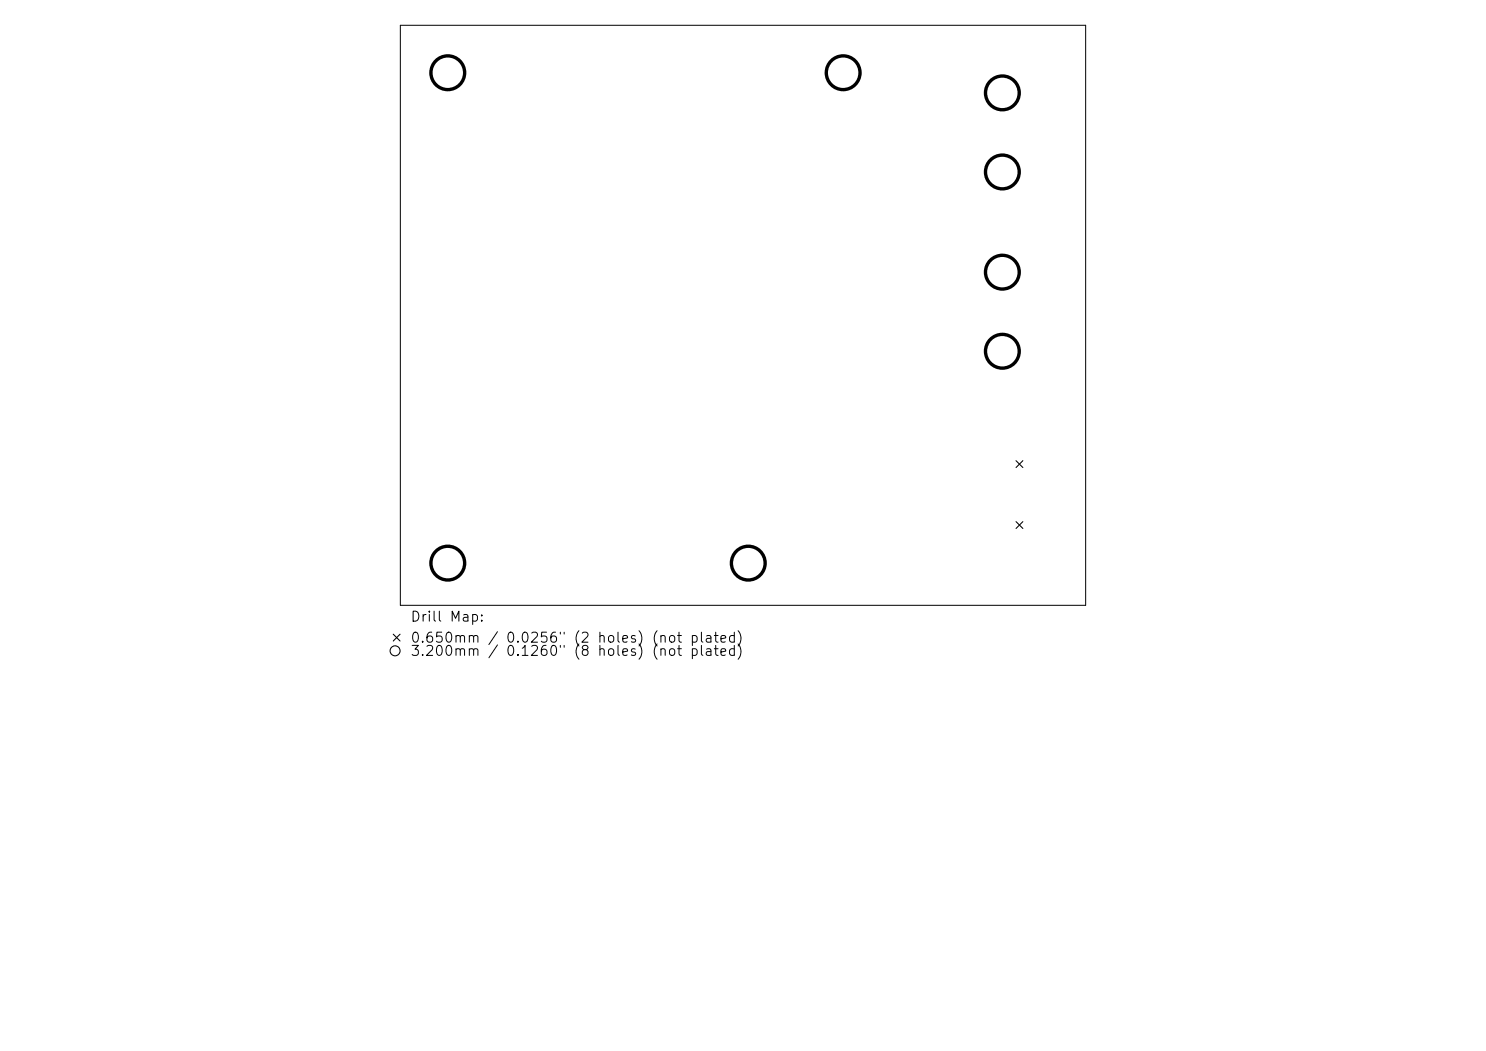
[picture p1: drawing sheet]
<svg xmlns="http://www.w3.org/2000/svg" width="297mm" height="210mm" viewBox="0 0 297 210" stroke-linecap="round" stroke-linejoin="round" font-family="sans-serif">
<defs><g id="words">
<g font-size="2">
<text x="81.9" y="124.7">Drill Map:</text>
<text x="81.9" y="128.9">0.650mm / 0.0256&quot; (2 holes) (not plated)</text>
<text x="81.9" y="131.6">3.200mm / 0.1260&quot; (8 holes) (not plated)</text>
</g>
</g></defs>
<path d="M80 5.1h137v115.9h-137z" fill="none" stroke="#000" stroke-width=".2"/>
<g fill="none" stroke="#000" stroke-width=".21">
<path d="M203.1 92.1l1.3 1.3M204.4 92.1l-1.3 1.3M203.1 104.2l1.3 1.4M204.4 104.2l-1.3 1.4M78.6 126.7l1.4 1.4M80 126.7l-1.4 1.4"/>
<circle cx="79" cy="130" r="1"/>
</g>
<g fill="none" stroke="#000" stroke-width=".67">
<circle cx="89.5" cy="14.5" r="3.4"/>
<circle cx="168.5" cy="14.5" r="3.4"/>
<circle cx="200.3" cy="18.6" r="3.4"/>
<circle cx="200.3" cy="34.4" r="3.4"/>
<circle cx="200.3" cy="54.4" r="3.4"/>
<circle cx="200.3" cy="70.2" r="3.4"/>
<circle cx="89.5" cy="112.5" r="3.4"/>
<circle cx="149.6" cy="112.5" r="3.4"/>
</g>
<use href="#words"/>
</svg>
